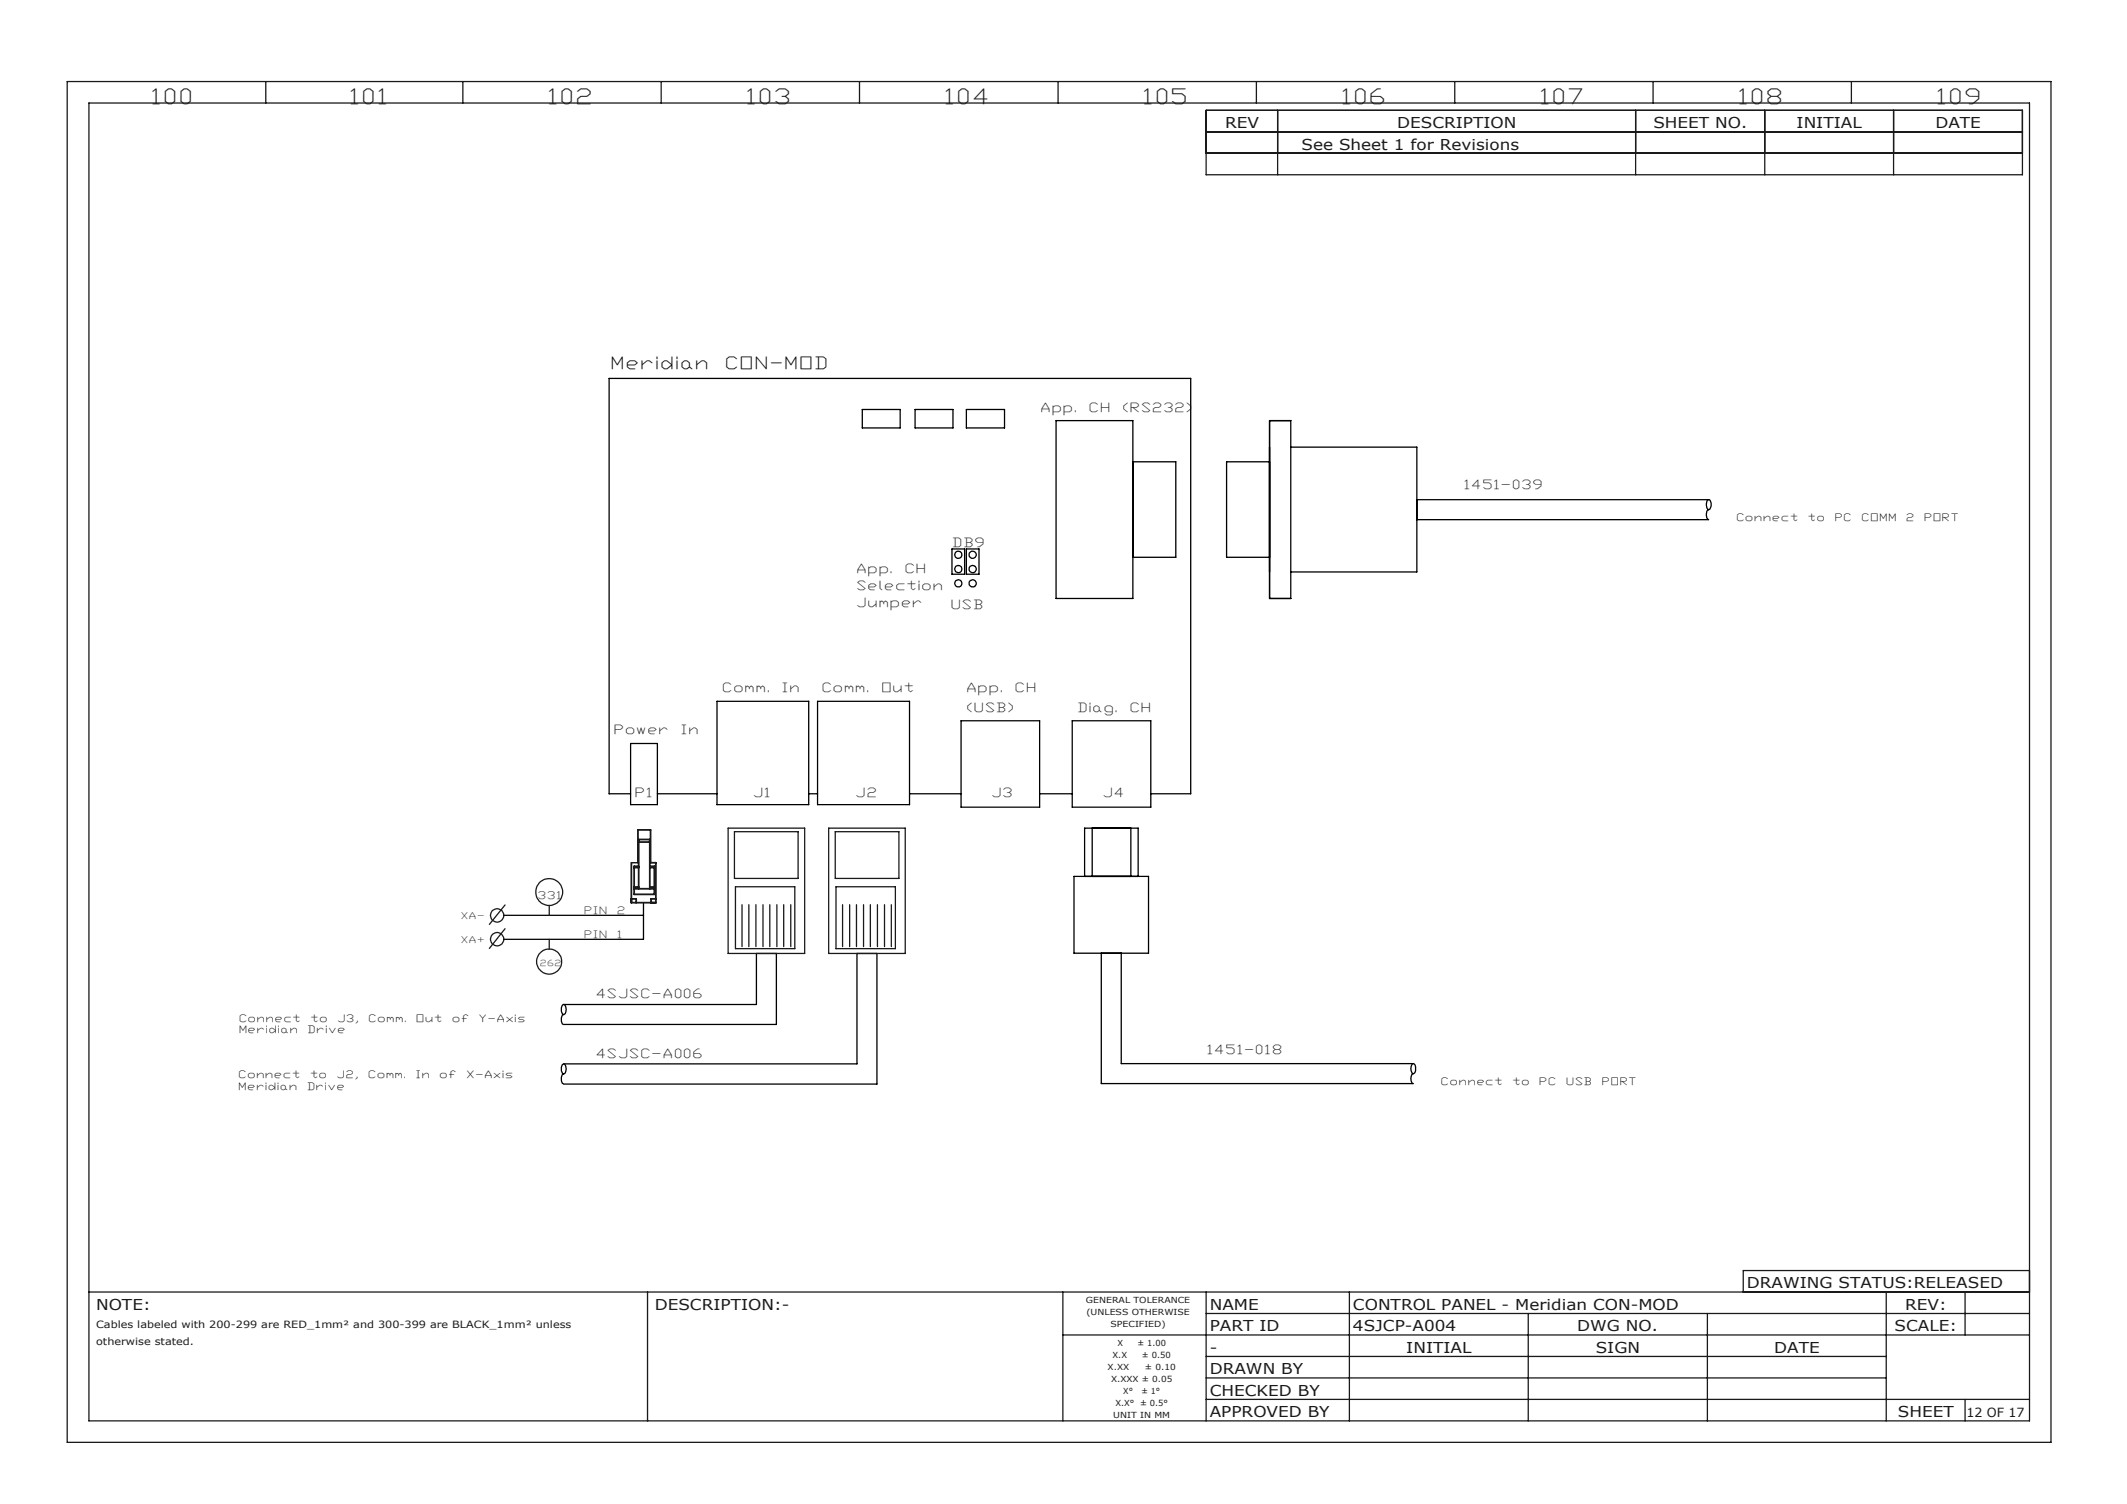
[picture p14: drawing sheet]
<svg xmlns="http://www.w3.org/2000/svg" width="297mm" height="210mm" viewBox="0 0 297 210" stroke-linecap="round" stroke-linejoin="round" font-family="sans-serif">
<defs><g id="words">
<g font-size="2.9" fill="#191924">
<text x="21.4" y="14.6">100</text>
<text x="49.1" y="14.6">101</text>
<text x="76.8" y="14.6">102</text>
<text x="104.5" y="14.6">103</text>
<text x="132.2" y="14.6">104</text>
<text x="159.9" y="14.6">105</text>
<text x="187.6" y="14.6">106</text>
<text x="215.3" y="14.6">107</text>
<text x="243" y="14.6">108</text>
<text x="270.7" y="14.6">109</text>
</g>
<g font-size="2.3">
<text x="85.5" y="51.6">Meridian</text>
<text x="101.5" y="51.6">CON-MOD</text>
</g>
<g font-size="2.1" fill="#191924">
<text x="171.1" y="17.9">REV</text>
<text x="195.1" y="17.9">DESCRIPTION</text>
<text x="230.9" y="17.9">SHEET NO.</text>
<text x="250.9" y="17.9">INITIAL</text>
<text x="270.2" y="17.9">DATE</text>
<text x="181.7" y="21">See Sheet 1 for Revisions</text>
<text x="243.9" y="179.9">DRAWING STATUS:RELEASED</text>
<text x="13.4" y="182.9">NOTE:</text>
<text x="91.4" y="182.9">DESCRIPTION:-</text>
<text x="168.9" y="185.9">PART ID</text>
<text x="168.9" y="182.9">NAME</text>
<text x="188.9" y="182.9">CONTROL PANEL - Meridian CON-MOD</text>
<text x="188.9" y="185.9">4SJCP-A004</text>
<text x="220.2" y="185.9">DWG NO.</text>
<text x="264.6" y="185.9">SCALE:</text>
<text x="266" y="182.9">REV:</text>
<text x="168.9" y="191.9">DRAWN BY</text>
<text x="168.9" y="188.9">-</text>
<text x="196.4" y="188.9">INITIAL</text>
<text x="222.8" y="188.9">SIGN</text>
<text x="247.7" y="188.9">DATE</text>
<text x="168.9" y="197.9">APPROVED BY</text>
<text x="168.9" y="194.9">CHECKED BY</text>
<text x="265" y="197.9">SHEET</text>
</g>
<text font-size="1.8" fill="#191924" x="274.6" y="197.8">12 OF 17</text>
<g font-size="1.7" fill="#191924">
<text x="145.5" y="57.5">App.</text>
<text x="152.2" y="57.5">CH</text>
<text x="156.9" y="57.5">(RS232)</text>
<text x="204.6" y="68.2">1451-039</text>
<text x="133.1" y="76.4">DB9</text>
<text x="119.8" y="82.4">Selection</text>
<text x="119.8" y="80.1">App.</text>
<text x="126.5" y="80.1">CH</text>
<text x="119.8" y="84.8">Jumper</text>
<text x="132.9" y="85">USB</text>
<text x="101" y="96.7">Comm.</text>
<text x="109.4" y="96.7">In</text>
<text x="114.9" y="96.7">Comm.</text>
<text x="123.3" y="96.7">Out</text>
<text x="135.1" y="96.6">App.</text>
<text x="135.1" y="99.4">(USB)</text>
<text x="141.9" y="96.6">CH</text>
<text x="150.7" y="99.4">Diag.</text>
<text x="157.9" y="99.4">CH</text>
<text x="85.9" y="102.5">Power</text>
<text x="95.3" y="102.5">In</text>
<text x="88.8" y="111.2">P1</text>
<text x="105.3" y="111.2">J1</text>
<text x="119.6" y="111.2">J2</text>
<text x="138.6" y="111.2">J3</text>
<text x="154.2" y="111.2">J4</text>
<text x="83.4" y="139.4">4SJSC-A006</text>
<text x="83.4" y="147.7">4SJSC-A006</text>
<text x="168.7" y="147.1">1451-018</text>
</g>
<text font-size="1.5" fill="#191924" x="75.2" y="125.6">331</text>
<g font-size="1.4">
<text x="242.6" y="72.8">Connect</text>
<text x="252.6" y="72.8">to</text>
<text x="256.3" y="72.8">PC</text>
<text x="260.1" y="72.8">COMM</text>
<text x="266.3" y="72.8">2</text>
<text x="268.8" y="72.8">PORT</text>
<text x="33.5" y="142.7">Connect</text>
<text x="43.5" y="142.7">to</text>
<text x="47.2" y="142.7">J3,</text>
<text x="51.6" y="142.7">Comm.</text>
<text x="58.3" y="142.7">Out</text>
<text x="63.3" y="142.7">of</text>
<text x="67" y="142.7">Y-Axis</text>
<text x="33.5" y="144.3">Meridian</text>
<text x="43.1" y="144.3">Drive</text>
<text x="33.4" y="150.5">Connect</text>
<text x="33.4" y="152.1">Meridian</text>
<text x="43" y="152.1">Drive</text>
<text x="43.4" y="150.5">to</text>
<text x="47.2" y="150.5">J2,</text>
<text x="51.5" y="150.5">Comm.</text>
<text x="58.2" y="150.5">In</text>
<text x="61.5" y="150.5">of</text>
<text x="65.3" y="150.5">X-Axis</text>
<text x="201.3" y="151.6">Connect</text>
<text x="211.3" y="151.6">to</text>
<text x="215.1" y="151.6">PC</text>
<text x="218.8" y="151.6">USB</text>
<text x="223.8" y="151.6">PORT</text>
</g>
<g font-size="1.4" fill="#191924">
<text x="81.7" y="131">PIN</text>
<text x="81.7" y="127.6">PIN</text>
<text x="86.3" y="127.6">2</text>
<text x="86.3" y="131">1</text>
<text x="13.4" y="185.4">Cables labeled with 200-299 are RED_1mm² and 300-399 are BLACK_1mm² unless</text>
<text x="13.4" y="187.7">otherwise stated.</text>
</g>
<g font-size="1.3" fill="#191924">
<text x="64.5" y="131.7">XA+</text>
<text x="64.5" y="128.3">XA-</text>
</g>
<g font-size="1.2" fill="#191924">
<text x="75.5" y="134.9">262</text>
<text x="151.6" y="182">GENERAL TOLERANCE</text>
<text x="151.7" y="183.7">(UNLESS OTHERWISE</text>
<text x="155.1" y="185.3">SPECIFIED)</text>
<text x="154.7" y="191.3">X.XX</text>
<text x="155.3" y="189.6">X.X</text>
<text x="156" y="188">X</text>
<text x="158.8" y="188">± 1.00</text>
<text x="159.4" y="189.6">± 0.50</text>
<text x="159.9" y="191.3">± 0.10</text>
<text x="155.1" y="193">X.XXX ± 0.05</text>
<text x="155.4" y="197.9">UNIT IN MM</text>
<text x="155.7" y="196.3">X.X°</text>
<text x="156.9" y="194.6">X°</text>
<text x="159.2" y="196.3">± 0.5°</text>
<text x="159.4" y="194.6">± 1°</text>
</g>
</g></defs>
<g fill="none" stroke="#000" stroke-width=".18">
<path d="M120.4 57.2h5.3v2.6h-5.3zM127.8 57.2h5.3v2.6h-5.3zM134.9 57.2h5.4v2.6h-5.4zM147.5 58.7h10.7v24.9h-10.7zM177.3 58.7h2.9v24.9h-2.9zM132.9 76.7h1.8v3.5h-1.8zM134.9 76.7h1.8v3.5h-1.8zM158.2 64.5h6v13.3h-6M177.3 64.5h-6v13.3h6M180.2 62.4h17.6v17.5h-17.6M197.8 69.8h40.8M238.4 69.8a.27 .27 0 0 1 .3 0 .27 .27 0 0 1 .2 .3v.7a.29 .29 0 0 1-.2 .3 .29 .29 0 0 1-.3-.1l-.1-.7z"/>
<path d="M238.6 71.1a.94 .94 0 0 0 0 1.5h-40.8M100.1 97.9h12.8v14.5h-12.8zM114.2 97.9h12.8v14.5h-12.8zM88.1 110.8h-3v-58h81.2v58h-5.6M88.1 103.8h3.7v8.6h-3.7zM91.8 110.8h8.3M112.9 110.8h1.3M127 110.8h7.2M134.2 100.6h11v12.1h-11zM145.2 110.8h4.5M149.7 100.6h11v12.1h-11zM152.5 115.6v6.8"/>
<path d="M157.9 115.6v6.8M70.3 127.8h19.6M88.2 120.5h1M89.9 126v5.2h-19.6M150 122.4h10.4v10.7h-10.4zM151.4 122.4v-6.8h7.5v6.8M153.8 133.1v18.2h43.5a.93 .93 0 0 1-.2-1.2l.2-.2M156.6 133.1v15.4h40.7M78.5 148.7a.3 .3 0 0 1 .4-.1 .3 .3 0 0 1 .1 .4v.4a.34 .34 0 0 1-.1 .4 .34 .34 0 0 1-.4 .1l-.1-.4v-.5zM78.6 140.3a.85 .85 0 0 1 .2 1.3 .35 .35 0 0 1-.3-.1 .35 .35 0 0 1-.1-.3v-.5zM78.7 140.3h26.9v-7.2h2.8v9.9h-29.7a.93 .93 0 0 1-.2-1.2l.2-.1M78.7 148.5h41v-15.4h2.7v18.3h-43.7a.96 .96 0 0 1 0-1.4"/>
<path d="M197.2 148.6a.3 .3 0 0 1 .3 0 .3 .3 0 0 1 .2 .3v.4a.4 .4 0 0 1-.1 .4 .4 .4 0 0 1-.4 .2l-.1-.3a1.28 1.28 0 0 1 .1-1z"/>
<circle cx="133.8" cy="77.5" r=".5"/>
<circle cx="133.8" cy="79.5" r=".5"/>
<circle cx="135.8" cy="77.5" r=".5"/>
<circle cx="135.8" cy="79.5" r=".5"/>
<circle cx="133.8" cy="81.5" r=".49"/>
<circle cx="135.8" cy="81.5" r=".49"/>
</g>
<g fill="none" stroke="#191924" stroke-width=".18">
<path d="M9.4 11.4h277v190h-277zM12.4 14.4h271v184h-271zM37.1 11.4v3M64.6 11.4v3M92.3 11.4v3M120 11.4v3M147.7 11.4v3M168.4 15.4h114v9h-114zM168.4 18.4h114M175.4 11.4v3M178.4 15.4v9M203.1 11.4v3"/>
<path d="M228.4 15.4v9M230.8 11.4v3M246.4 15.4v9M258.5 11.4v3M264.4 15.4v9M168.4 21.4h114M101.7 115.6h10.7v17.5h-10.7zM102.6 116.1h8.8v6.6h-8.8zM115.7 115.6h10.7v17.5h-10.7zM116.6 116.1h8.9v6.6h-8.9zM70.5 126.4l-2.2 2.7M70.5 129.7l-2.2 2.7"/>
<path d="M76.7 126.4v1.4M76.7 131.2v1.3M102.7 123.8h8.3v8.7h-8.3zM103.6 126.3v5.9M104.6 126.3v5.9M105.6 126.3v5.9M106.5 126.3v5.9M107.5 126.3v5.9M108.5 126.3v5.9M109.4 126.3v5.9M110.4 126.3v5.9M116.7 123.8h8.3v8.7h-8.3z"/>
<path d="M117.7 126.3v5.9M118.6 126.3v5.9M119.6 126.3v5.9M120.6 126.3v5.9M121.5 126.3v5.9M122.5 126.3v5.9M123.5 126.3v5.9M124.5 126.3v5.9M283.4 177.4h-40v3M12.4 180.4h271M90.4 180.4v18M148.4 180.4v18"/>
<path d="M148.4 186.4h135M168.4 180.4v18M168.4 183.4h115M168.4 189.4h95M168.4 192.4h95M168.4 195.4h115M188.4 180.4v18M213.4 183.4v15M238.4 183.4v15M263.4 180.4v18M274.4 180.4v6M274.4 195.4v3"/>
<circle cx="69.4" cy="127.8" r=".92"/>
<circle cx="69.4" cy="131.1" r=".92"/>
<circle cx="76.7" cy="134.2" r="1.75"/>
<circle cx="76.7" cy="124.6" r="1.88"/>
</g>
<path d="M89.2 117.6h1.5M88.2 120.5v5.5h3.4v-5.5h-.9M88.2 125.5h.6v.5M88.5 124.1h2.9M88.5 123.9h.7M88.5 121.1h.7M89.1 120.5v-4.6h1.7v4.6M89.2 121h-.7v3.9h2.9v-3.9h-.7M89.2 124.1v-6.9h1.5v6.9M90.7 123.9h.7M90.7 121.1h.7M91.6 125.5h-.7v.5" fill="none" stroke="#191924" stroke-width=".25"/>
<use href="#words"/>
</svg>
